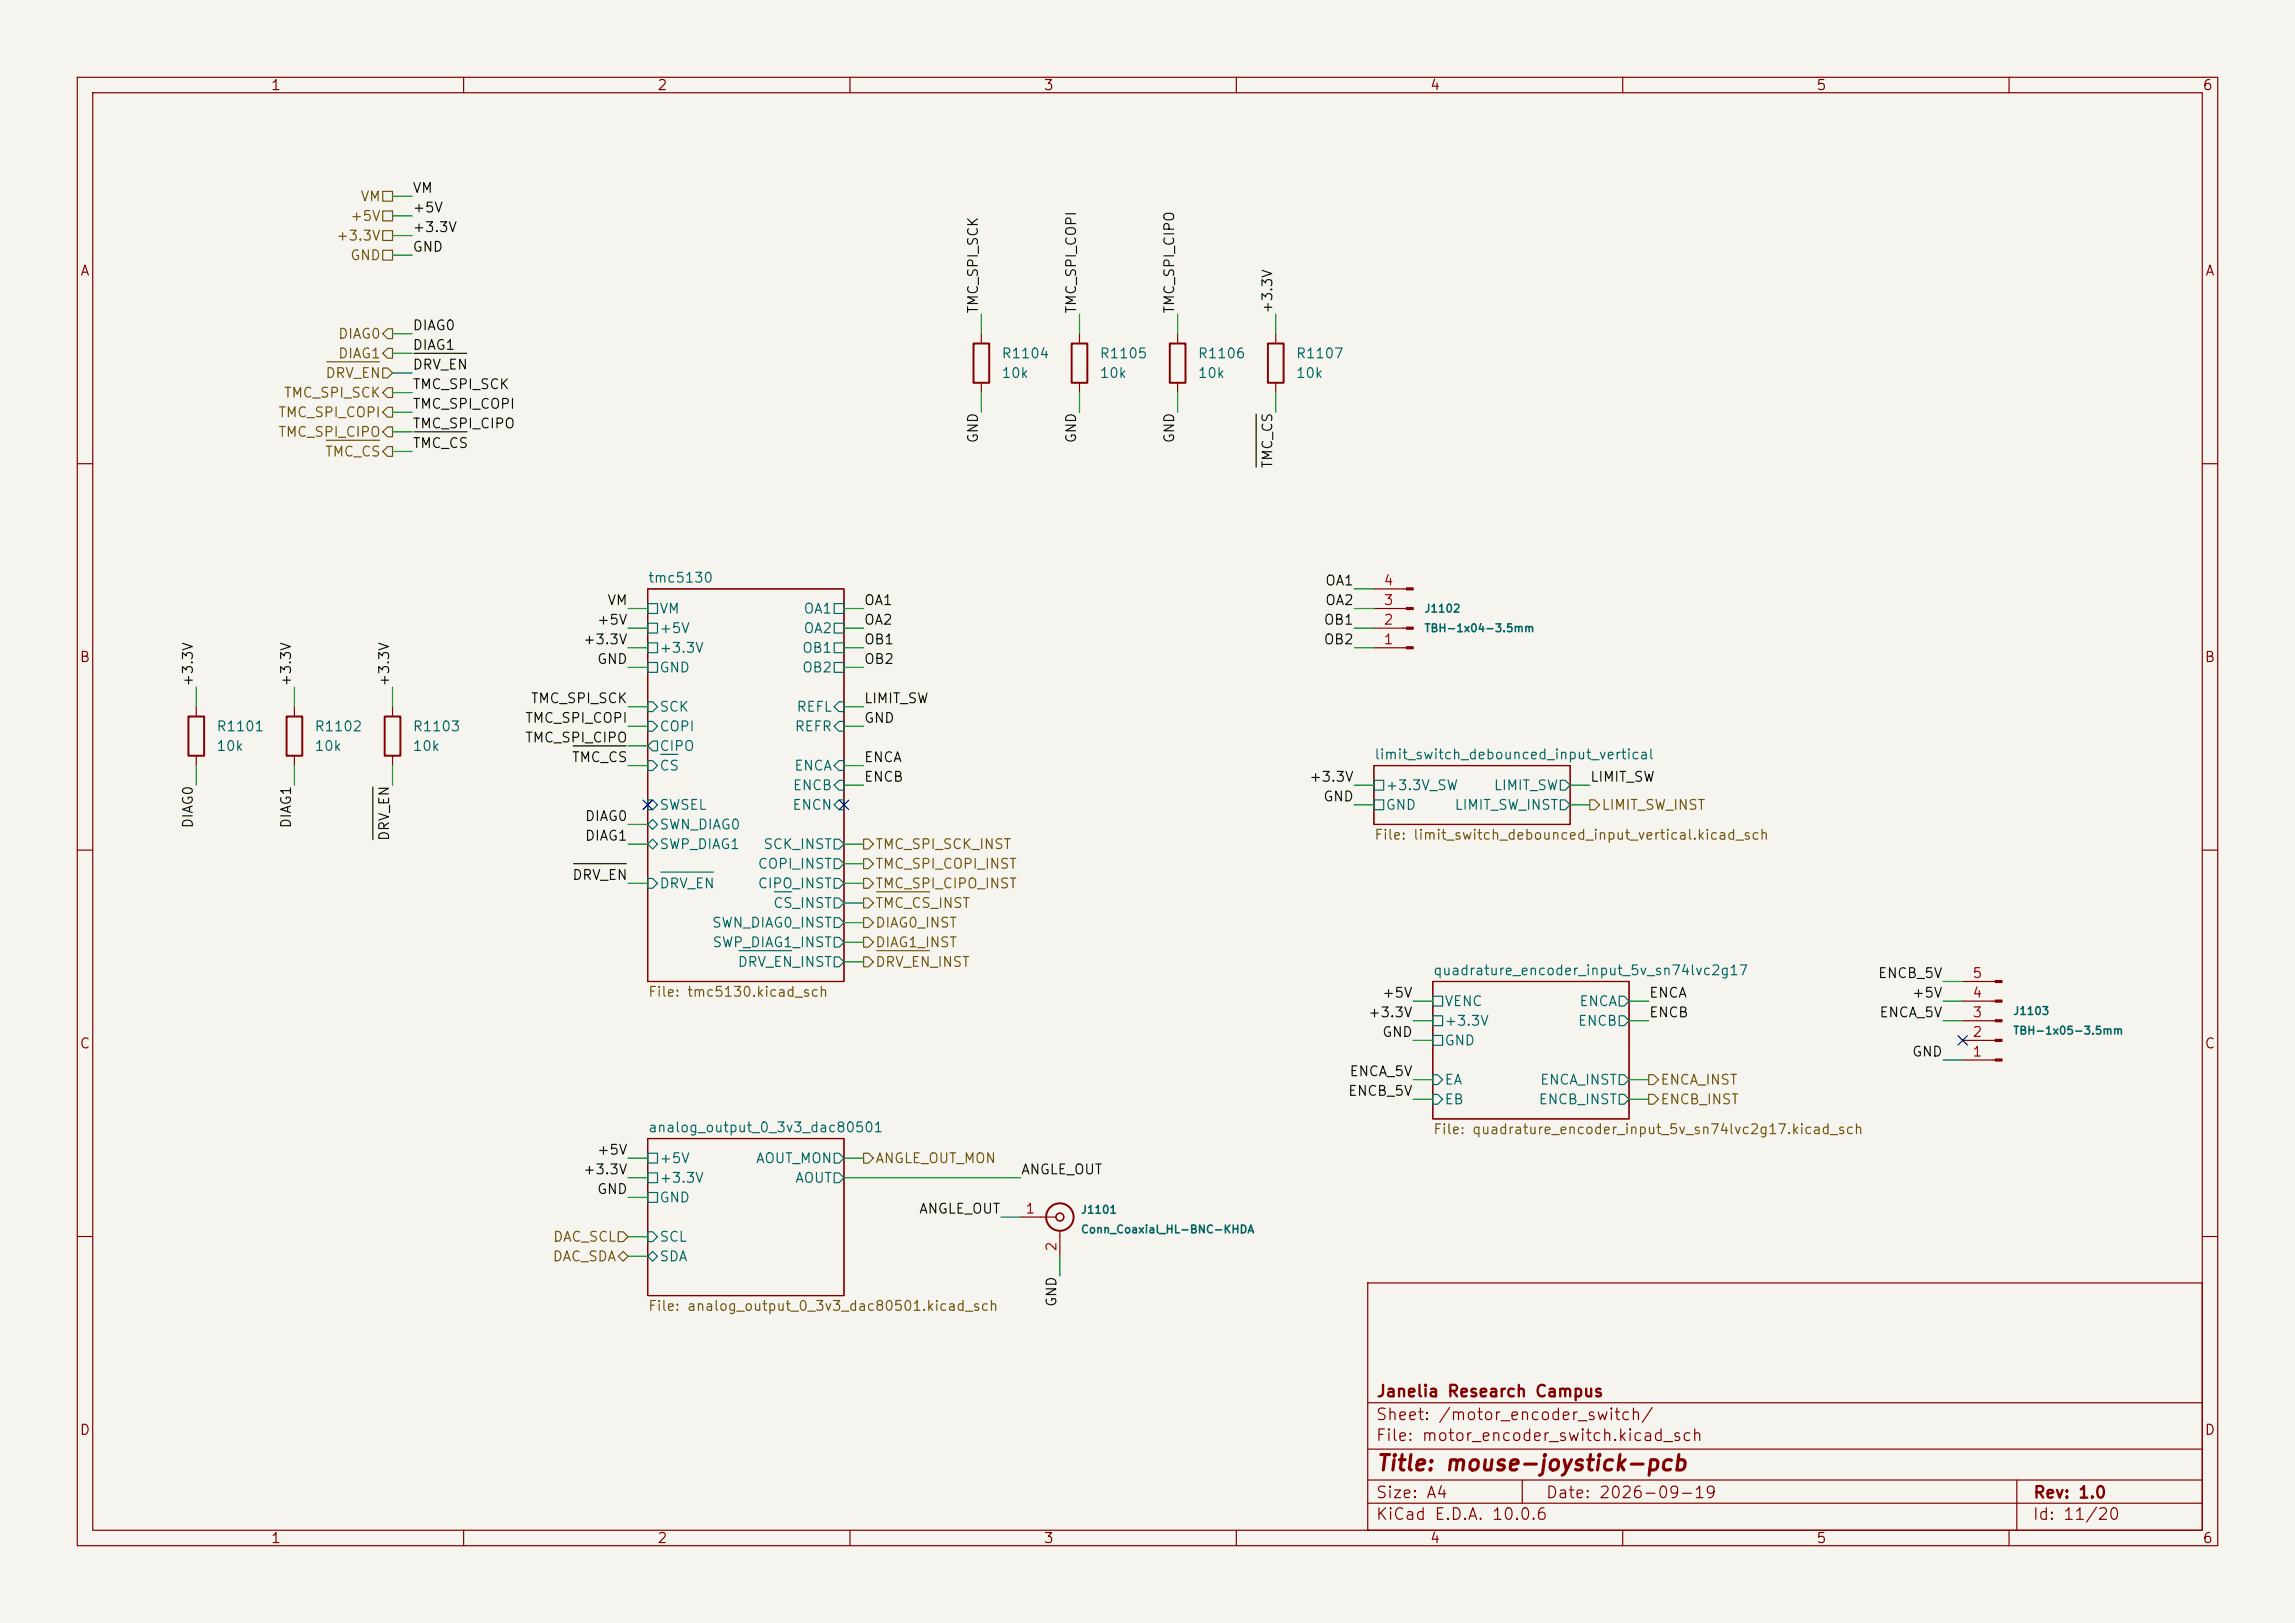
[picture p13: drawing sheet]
<svg xmlns="http://www.w3.org/2000/svg" width="297mm" height="210mm" viewBox="0 0 297 210" stroke-linecap="round" stroke-linejoin="round" font-family="sans-serif">
<defs><g id="words">
<text font-size="2" fill="#840000" x="178" y="190.8">Title: mouse-joystick-pcb</text>
<g font-size="1.5" fill="#840000">
<text x="178" y="184.1">Sheet: /motor_encoder_switch/</text>
<text x="178" y="181.1">Janelia Research Campus</text>
<text x="178" y="186.8">File: motor_encoder_switch.kicad_sch</text>
<text x="178" y="197">KiCad E.D.A. 10.0.6</text>
<text x="178" y="194.2">Size: A4</text>
<text x="200" y="194.2">Date: 2026-09-19</text>
<text x="263" y="197">Id: 11/20</text>
<text x="263" y="194.2">Rev: 1.0</text>
</g>
<g font-size="1.3" fill="#840000">
<text x="35" y="12">1</text>
<text x="85" y="12">2</text>
<text x="135" y="12">3</text>
<text x="185" y="12">4</text>
<text x="235" y="12">5</text>
<text x="285" y="12">6</text>
<text x="10.3" y="36">A</text>
<text x="285.3" y="36">A</text>
<text x="10.2" y="86">B</text>
<text x="285.2" y="86">B</text>
<text x="10.2" y="136">C</text>
<text x="285.2" y="136">C</text>
<text x="10.2" y="186">D</text>
<text x="285.2" y="186">D</text>
<text x="35" y="200">1</text>
<text x="85" y="200">2</text>
<text x="135" y="200">3</text>
<text x="185" y="200">4</text>
<text x="235" y="200">5</text>
<text x="285" y="200">6</text>
</g>
<g font-size="1.3" fill="#725600">
<text x="45.2" y="28.9">+5V</text>
<text x="46.6" y="26.4">VM</text>
<text x="43.4" y="31.4">+3.3V</text>
<text x="45.2" y="34">GND</text>
<text x="43.7" y="44.1">DIAG0</text>
<text x="43.7" y="46.7">DIAG1</text>
<text x="36.7" y="51.8">TMC_SPI_SCK</text>
<text x="42" y="49.2">DRV_EN</text>
<text x="35.9" y="56.8">TMC_SPI_CIPO</text>
<text x="35.9" y="54.3">TMC_SPI_COPI</text>
<text x="42" y="59.4">TMC_CS</text>
<text x="207.2" y="105.1">LIMIT_SW_INST</text>
<text x="113.2" y="110.2">TMC_SPI_SCK_INST</text>
<text x="113.2" y="112.7">TMC_SPI_COPI_INST</text>
<text x="177.8" y="109">File: limit_switch_debounced_input_vertical.kicad_sch</text>
<text x="113.2" y="115.3">TMC_SPI_CIPO_INST</text>
<text x="113.2" y="117.8">TMC_CS_INST</text>
<text x="113.2" y="125.4">DRV_EN_INST</text>
<text x="113.2" y="122.9">DIAG1_INST</text>
<text x="113.2" y="120.3">DIAG0_INST</text>
<text x="83.8" y="129.3">File: tmc5130.kicad_sch</text>
<text x="214.8" y="143.2">ENCB_INST</text>
<text x="214.8" y="140.7">ENCA_INST</text>
<text x="185.4" y="147.1">File: quadrature_encoder_input_5v_sn74lvc2g17.kicad_sch</text>
<text x="113.2" y="150.8">ANGLE_OUT_MON</text>
<text x="71.5" y="161">DAC_SCL</text>
<text x="71.4" y="163.5">DAC_SDA</text>
<text x="83.8" y="169.9">File: analog_output_0_3v3_dac80501.kicad_sch</text>
</g>
<g font-size="1.3" fill="#0f0f0f">
<text x="53.3" y="27.8">+5V</text>
<text x="53.3" y="25.3">VM</text>
<text x="53.3" y="30.4">+3.3V</text>
<text x="53.3" y="32.9">GND</text>
<text x="126.9" y="40.7" transform="rotate(-90 126.9 40.7)">TMC_SPI_SCK</text>
<text x="139.6" y="40.7" transform="rotate(-90 139.6 40.7)">TMC_SPI_COPI</text>
<text x="152.3" y="40.7" transform="rotate(-90 152.3 40.7)">TMC_SPI_CIPO</text>
<text x="165" y="40.7" transform="rotate(-90 165 40.7)">+3.3V</text>
<text x="53.3" y="45.6">DIAG1</text>
<text x="53.3" y="43.1">DIAG0</text>
<text x="53.3" y="53.2">TMC_SPI_COPI</text>
<text x="53.3" y="50.7">TMC_SPI_SCK</text>
<text x="53.3" y="48.1">DRV_EN</text>
<text x="53.3" y="58.3">TMC_CS</text>
<text x="53.3" y="55.8">TMC_SPI_CIPO</text>
<text x="126.9" y="57.4" transform="rotate(-90 126.9 57.4)">GND</text>
<text x="139.6" y="57.4" transform="rotate(-90 139.6 57.4)">GND</text>
<text x="152.3" y="57.4" transform="rotate(-90 152.3 57.4)">GND</text>
<text x="165" y="60.7" transform="rotate(-90 165 60.7)">TMC_CS</text>
<text x="171.4" y="76.1">OA1</text>
<text x="75.4" y="83.7">+3.3V</text>
<text x="77.2" y="81.2">+5V</text>
<text x="78.5" y="78.6">VM</text>
<text x="111.7" y="78.6">OA1</text>
<text x="111.7" y="83.7">OB1</text>
<text x="111.7" y="81.2">OA2</text>
<text x="171.2" y="81.2">OB1</text>
<text x="171.2" y="83.7">OB2</text>
<text x="171.4" y="78.6">OA2</text>
<text x="25.3" y="88.9" transform="rotate(-90 25.3 88.9)">+3.3V</text>
<text x="38" y="88.9" transform="rotate(-90 38 88.9)">+3.3V</text>
<text x="50.7" y="88.9" transform="rotate(-90 50.7 88.9)">+3.3V</text>
<text x="77.2" y="86.2">GND</text>
<text x="111.7" y="86.2">OB2</text>
<text x="67.9" y="93.9">TMC_SPI_COPI</text>
<text x="68.6" y="91.3">TMC_SPI_SCK</text>
<text x="111.7" y="91.3">LIMIT_SW</text>
<text x="111.7" y="93.9">GND</text>
<text x="67.9" y="96.4">TMC_SPI_CIPO</text>
<text x="73.9" y="98.9">TMC_CS</text>
<text x="111.7" y="98.9">ENCA</text>
<text x="111.7" y="101.5">ENCB</text>
<text x="169.3" y="101.5">+3.3V</text>
<text x="205.7" y="101.5">LIMIT_SW</text>
<text x="25.3" y="107.3" transform="rotate(-90 25.3 107.3)">DIAG0</text>
<text x="38" y="107.3" transform="rotate(-90 38 107.3)">DIAG1</text>
<text x="75.6" y="106.6">DIAG0</text>
<text x="171.2" y="104">GND</text>
<text x="50.7" y="108.9" transform="rotate(-90 50.7 108.9)">DRV_EN</text>
<text x="75.6" y="109.1">DIAG1</text>
<text x="74" y="114.2">DRV_EN</text>
<text x="177" y="132">+3.3V</text>
<text x="178.8" y="129.4">+5V</text>
<text x="213.3" y="132">ENCB</text>
<text x="213.3" y="129.4">ENCA</text>
<text x="242.9" y="126.9">ENCB_5V</text>
<text x="243.1" y="132">ENCA_5V</text>
<text x="247.4" y="129.4">+5V</text>
<text x="178.8" y="134.5">GND</text>
<text x="247.4" y="137">GND</text>
<text x="174.4" y="142.1">ENCB_5V</text>
<text x="174.5" y="139.6">ENCA_5V</text>
<text x="77.2" y="149.7">+5V</text>
<text x="75.4" y="152.3">+3.3V</text>
<text x="77.2" y="154.8">GND</text>
<text x="132.1" y="152.3">ANGLE_OUT</text>
<text x="118.9" y="157.4">ANGLE_OUT</text>
<text x="137" y="169.2" transform="rotate(-90 137 169.2)">GND</text>
</g>
<g font-size="1.3" fill="#006464">
<text x="129.5" y="46.7">R1104</text>
<text x="142.2" y="46.7">R1105</text>
<text x="154.9" y="46.7">R1106</text>
<text x="167.6" y="46.7">R1107</text>
<text x="129.5" y="49.2">10k</text>
<text x="142.2" y="49.2">10k</text>
<text x="154.9" y="49.2">10k</text>
<text x="167.6" y="49.2">10k</text>
<text x="83.8" y="75.7">tmc5130</text>
<text x="85.3" y="82.2">+5V</text>
<text x="85.3" y="79.7">VM</text>
<text x="103.9" y="79.7">OA1</text>
<text x="103.9" y="82.2">OA2</text>
<text x="85.3" y="84.8">+3.3V</text>
<text x="85.3" y="87.3">GND</text>
<text x="103.7" y="84.8">OB1</text>
<text x="103.7" y="87.3">OB2</text>
<text x="27.9" y="94.9">R1101</text>
<text x="40.6" y="94.9">R1102</text>
<text x="53.3" y="94.9">R1103</text>
<text x="85.3" y="94.9">COPI</text>
<text x="85.3" y="92.4">SCK</text>
<text x="102.8" y="94.9">REFR</text>
<text x="103" y="92.4">REFL</text>
<text x="27.9" y="97.5">10k</text>
<text x="40.6" y="97.5">10k</text>
<text x="53.3" y="97.5">10k</text>
<text x="85.3" y="97.5">CIPO</text>
<text x="85.3" y="100">CS</text>
<text x="102.7" y="100">ENCA</text>
<text x="177.8" y="98.6">limit_switch_debounced_input_vertical</text>
<text x="85.3" y="107.6">SWN_DIAG0</text>
<text x="85.3" y="105.1">SWSEL</text>
<text x="102.5" y="105.1">ENCN</text>
<text x="102.5" y="102.6">ENCB</text>
<text x="179.2" y="102.6">+3.3V_SW</text>
<text x="179.2" y="105.1">GND</text>
<text x="188.1" y="105.1">LIMIT_SW_INST</text>
<text x="193.2" y="102.6">LIMIT_SW</text>
<text x="85.3" y="110.2">SWP_DIAG1</text>
<text x="98" y="112.7">COPI_INST</text>
<text x="98.7" y="110.2">SCK_INST</text>
<text x="85.3" y="115.3">DRV_EN</text>
<text x="98" y="115.3">CIPO_INST</text>
<text x="100" y="117.8">CS_INST</text>
<text x="92.1" y="120.3">SWN_DIAG0_INST</text>
<text x="92.1" y="122.9">SWP_DIAG1_INST</text>
<text x="95.4" y="125.4">DRV_EN_INST</text>
<text x="185.4" y="126.5">quadrature_encoder_input_5v_sn74lvc2g17</text>
<text x="186.9" y="130.5">VENC</text>
<text x="204.3" y="130.5">ENCA</text>
<text x="186.9" y="133">+3.3V</text>
<text x="186.9" y="135.6">GND</text>
<text x="204.1" y="133">ENCB</text>
<text x="186.9" y="140.7">EA</text>
<text x="186.9" y="143.2">EB</text>
<text x="199" y="143.2">ENCB_INST</text>
<text x="199.2" y="140.7">ENCA_INST</text>
<text x="83.8" y="146.8">analog_output_0_3v3_dac80501</text>
<text x="85.3" y="153.4">+3.3V</text>
<text x="85.3" y="150.8">+5V</text>
<text x="85.3" y="155.9">GND</text>
<text x="97.7" y="150.8">AOUT_MON</text>
<text x="102.8" y="153.4">AOUT</text>
<text x="85.3" y="161">SCL</text>
<text x="85.3" y="163.5">SDA</text>
</g>
<g font-size="1.3" fill="#a90000">
<text x="179" y="76.1">4</text>
<text x="179" y="83.7">1</text>
<text x="179" y="81.1">2</text>
<text x="179" y="78.6">3</text>
<text x="255.2" y="131.9">3</text>
<text x="255.2" y="129.4">4</text>
<text x="255.2" y="126.9">5</text>
<text x="255.2" y="137">1</text>
<text x="255.2" y="134.5">2</text>
<text x="132.6" y="157.3">1</text>
<text x="137" y="162" transform="rotate(-90 137 162)">2</text>
</g>
<g font-size="1" fill="#006464">
<text x="184.3" y="79.5">J1102</text>
<text x="184.3" y="82">TBH-1x04-3.5mm</text>
<text x="260.5" y="131.6">J1103</text>
<text x="260.5" y="134.1">TBH-1x05-3.5mm</text>
<text x="139.8" y="157.3">J1101</text>
<text x="139.8" y="159.8">Conn_Coaxial_HL-BNC-KHDA</text>
</g>
</g></defs>
<path d="M0 0h297v210h-297z" fill="#f5f4ef" stroke="#f5f4ef" stroke-width=".13"/>
<g fill="none" stroke="#840000" stroke-width=".15">
<path d="M10 10h277v190h-277zM12 12h273v186h-273zM60 10v2M110 10v2M160 10v2M210 10v2M260 10v2M127 43.2v1.3M127 49.5v1.3M139.7 43.2v1.3M139.7 49.5v1.3M152.4 43.2v1.3"/>
<path d="M152.4 49.5v1.3M165.1 43.2v1.3M165.1 49.5v1.3M10 60h2M83.8 76.2h25.4v50.8h-25.4zM177.8 78.7h4.2M177.8 76.2h4.2M285 60h2M25.4 91.4v1.3M25.4 97.8v1.3M38.1 91.4v1.3M38.1 97.8v1.3"/>
<path d="M50.8 91.4v1.3M50.8 97.8v1.3M177.8 99.1h25.4v7.6h-25.4zM177.8 83.8h4.2M177.8 81.3h4.2M10 110h2M285 110h2M185.4 127h25.4v17.8h-25.4zM254 137.2h4.2M254 134.6h4.2M254 132.1h4.2M254 129.5h4.2"/>
<path d="M254 127h4.2M83.8 147.3h25.4v20.3h-25.4zM132.1 157.5h4.6M137.2 159.3v3.3M10 160h2M177 166h108v32h-108zM285 160h2M60 198v2M110 198v2M160 198v2M177 194.5h108M177 191.5h108"/>
<path d="M177 187.5h108M177 181.5h108M197 191.5v3M210 198v2M260 198v2M261 191.5v6.5"/>
</g>
<g fill="none" stroke="#006464" stroke-width=".15">
<path d="M83.8 78.1h1.3v1.3h-1.3zM107.9 78.1h1.3v1.3h-1.3zM83.8 83.2h1.3v1.3h-1.3zM83.8 80.6h1.3v1.3h-1.3zM83.8 93.3h.7l.6 .7-.6 .6h-.7zM83.8 85.7h1.3v1.3h-1.3zM83.8 90.8h.7l.6 .6-.6 .7h-.7zM83.8 98.4h.7l.6 .7-.6 .6h-.7zM84.5 95.9h.6v1.3h-.6l-.7-.7zM85.5 97.6h2.2M107.9 80.6h1.3v1.3h-1.3zM107.9 83.2h1.3v1.3h-1.3z"/>
<path d="M107.9 85.7h1.3v1.3h-1.3zM107.9 94l.7-.7h.6v1.3h-.6zM108.6 98.4h.6v1.3h-.6l-.7-.6zM108.6 90.8h.6v1.3h-.6l-.7-.7zM83.8 106.7l.7-.7 .6 .7-.6 .6zM83.8 109.2l.7-.6 .6 .6-.6 .7zM83.8 103.5h.7l.6 .6-.6 .7h-.7zM83.8 113.7h.7l.6 .6-.6 .6h-.7zM85.5 112.9h6.8M100.2 115.4h2.3M107.9 113.7h.7l.6 .6-.6 .6h-.7zM107.9 111.1h.7l.6 .7-.6 .6h-.7z"/>
<path d="M107.9 104.1l.7-.6h.6v1.3h-.6zM107.9 108.6h.7l.6 .6-.6 .7h-.7zM107.9 118.7h.7l.6 .7-.6 .6h-.7zM107.9 116.2h.7l.6 .6-.6 .7h-.7zM108.6 101h.6v1.2h-.6l-.7-.6zM177.8 101h1.3v1.2h-1.3zM177.8 103.5h1.3v1.3h-1.3zM201.9 101h.7l.6 .6-.6 .6h-.7zM201.9 103.5h.7l.6 .6-.6 .7h-.7zM95.6 123h6.9M107.9 121.3h.7l.6 .6-.6 .7h-.7zM107.9 123.8h.7l.6 .7-.6 .6h-.7z"/>
<path d="M185.4 131.4h1.3v1.3h-1.3zM185.4 139.1h.7l.6 .6-.6 .6h-.7zM185.4 134h1.3v1.3h-1.3zM185.4 128.9h1.3v1.3h-1.3zM209.5 128.9h.7l.6 .6-.6 .7h-.7zM209.5 139.1h.7l.6 .6-.6 .6h-.7zM209.5 131.4h.7l.6 .7-.6 .6h-.7zM83.8 151.8h1.3v1.2h-1.3zM83.8 149.2h1.3v1.3h-1.3zM83.8 154.3h1.3v1.3h-1.3zM83.8 159.4h.7l.6 .6-.6 .7h-.7zM107.9 151.8h.7l.6 .6-.6 .6h-.7z"/>
<path d="M107.9 149.2h.7l.6 .7-.6 .6h-.7zM185.4 141.6h.7l.6 .6-.6 .7h-.7zM209.5 141.6h.7l.6 .6-.6 .7h-.7zM83.8 162.6l.7-.7 .6 .7-.6 .6z"/>
</g>
<g fill="none" stroke="#840000" stroke-width=".25">
<path d="M126 44.5h2v5h-2zM138.7 44.5h2v5h-2zM151.4 44.5h2v5h-2zM164.1 44.5h2v5h-2zM24.4 92.7h2v5.1h-2zM37.1 92.7h2v5.1h-2zM49.8 92.7h2v5.1h-2z"/>
<circle cx="137.2" cy="157.5" r="1.78"/>
</g>
<circle cx="137.2" cy="157.5" r=".51" fill="none" stroke="#840000" stroke-width=".2"/>
<g fill="#840000" stroke="#840000" stroke-width=".15">
<path d="M258.2 137h.9v.3h-.9z"/>
<path d="M258.2 134.5h.9v.2h-.9z"/>
<path d="M258.2 132h.9v.2h-.9z"/>
<path d="M258.2 129.4h.9v.3h-.9z"/>
<path d="M258.2 126.9h.9v.2h-.9z"/>
<path d="M182 83.7h.9v.2h-.9z"/>
<path d="M182 81.2h.9v.2h-.9z"/>
<path d="M182 78.6h.9v.3h-.9z"/>
<path d="M182 76.1h.9v.2h-.9z"/>
</g>
<g fill="none" stroke="#725600" stroke-width=".15">
<path d="M49.5 27.3h1.3v1.3h-1.3zM49.5 24.8h1.3v1.2h-1.3zM49.5 29.8h1.3v1.3h-1.3zM49.5 32.4h1.3v1.3h-1.3zM42.2 57h6.9M42.3 46.8h6.8M49.5 47.6h.7l.6 .7-.6 .6h-.7zM50.2 57.8h.6v1.3h-.6l-.7-.7zM50.2 55.2h.6v1.3h-.6l-.7-.6zM50.2 42.5h.6v1.3h-.6l-.7-.6zM50.2 52.7h.6v1.3h-.6l-.7-.7zM50.2 50.2h.6v1.2h-.6l-.7-.6z"/>
<path d="M50.2 45.1h.6v1.3h-.6l-.7-.7zM111.8 108.6h.6l.6 .6-.6 .7h-.6zM111.8 113.7h.6l.6 .6-.6 .6h-.6zM111.8 118.7h.6l.6 .7-.6 .6h-.6zM111.8 116.2h.6l.6 .6-.6 .7h-.6zM111.8 111.1h.6l.6 .7-.6 .6h-.6zM113.4 115.4h6.9M205.7 103.5h.7l.6 .6-.6 .7h-.7zM111.8 123.8h.6l.6 .7-.6 .6h-.6zM111.8 121.3h.6l.6 .6-.6 .7h-.6zM113.4 123h6.9M213.4 139.1h.6l.6 .6-.6 .6h-.6z"/>
<path d="M80 159.4h.6l.7 .6-.7 .7h-.6zM111.8 149.2h.6l.6 .7-.6 .6h-.6zM213.4 141.6h.6l.6 .6-.6 .7h-.6zM80 162.6l.6-.7 .7 .7-.7 .6z"/>
</g>
<path d="M53.6 55.9h6.8M53.6 45.7h6.8M162.6 53.6v6.8M74.2 96.5h6.9M48.3 101.8v6.8M74.2 111.8h6.9" fill="none" stroke="#0f0f0f" stroke-width=".15"/>
<g fill="none" stroke="#009600" stroke-width=".15">
<path d="M50.8 25.4h2.5M50.8 27.9h2.5M50.8 33h2.5M50.8 30.5h2.5M50.8 45.7h2.5M50.8 43.2h2.5M50.8 50.8h2.5M50.8 48.3h2.5M50.8 58.4h2.5M50.8 55.9h2.5M50.8 53.3h2.5M127 40.6v2.6"/>
<path d="M127 50.8v2.5M139.7 40.6v2.6M139.7 50.8v2.5M152.4 40.6v2.6M152.4 50.8v2.5M165.1 40.6v2.6M165.1 50.8v2.5M81.3 78.7h2.5M109.2 78.7h2.6M175.3 78.7h2.5M175.3 76.2h2.5M25.4 88.9v2.5"/>
<path d="M25.4 99.1v2.5M38.1 88.9v2.5M38.1 99.1v2.5M50.8 88.9v2.5M50.8 99.1v2.5M81.3 86.4h2.5M81.3 94h2.5M81.3 96.5h2.5M81.3 83.8h2.5M81.3 81.3h2.5M81.3 91.4h2.5M81.3 99.1h2.5"/>
<path d="M109.2 86.4h2.6M109.2 94h2.6M109.2 83.8h2.6M109.2 81.3h2.6M109.2 91.4h2.6M109.2 99.1h2.6M175.3 83.8h2.5M175.3 81.3h2.5M81.3 109.2h2.5M81.3 106.7h2.5M81.3 114.3h2.5M109.2 109.2h2.6"/>
<path d="M109.2 114.3h2.6M109.2 111.8h2.6M109.2 119.4h2.6M109.2 116.8h2.6M109.2 101.6h2.6M175.3 104.1h2.5M175.3 101.6h2.5M203.2 104.1h2.5M203.2 101.6h2.5M109.2 124.5h2.6M109.2 121.9h2.6M182.9 132.1h2.5"/>
<path d="M182.9 129.5h2.5M182.9 139.7h2.5M182.9 134.6h2.5M210.8 132.1h2.6M210.8 129.5h2.6M210.8 139.7h2.6M251.5 132.1h2.5M251.5 129.5h2.5M251.5 127h2.5M251.5 137.2h2.5M81.3 152.4h2.5M81.3 149.9h2.5"/>
<path d="M81.3 154.9h2.5M109.2 152.4h22.9M109.2 149.9h2.6M129.5 157.5h2.6M182.9 142.2h2.5M210.8 142.2h2.6M81.3 162.6h2.5M81.3 160h2.5M137.2 162.6v2.5"/>
</g>
<path d="M83.2 103.5l1.2 1.2M84.4 103.5l-1.2 1.2M108.6 103.5l1.2 1.2M109.8 103.5l-1.2 1.2M253.4 134l1.2 1.2M254.6 134l-1.2 1.2" fill="none" stroke="#000084" stroke-width=".15"/>
<use href="#words"/>
</svg>
